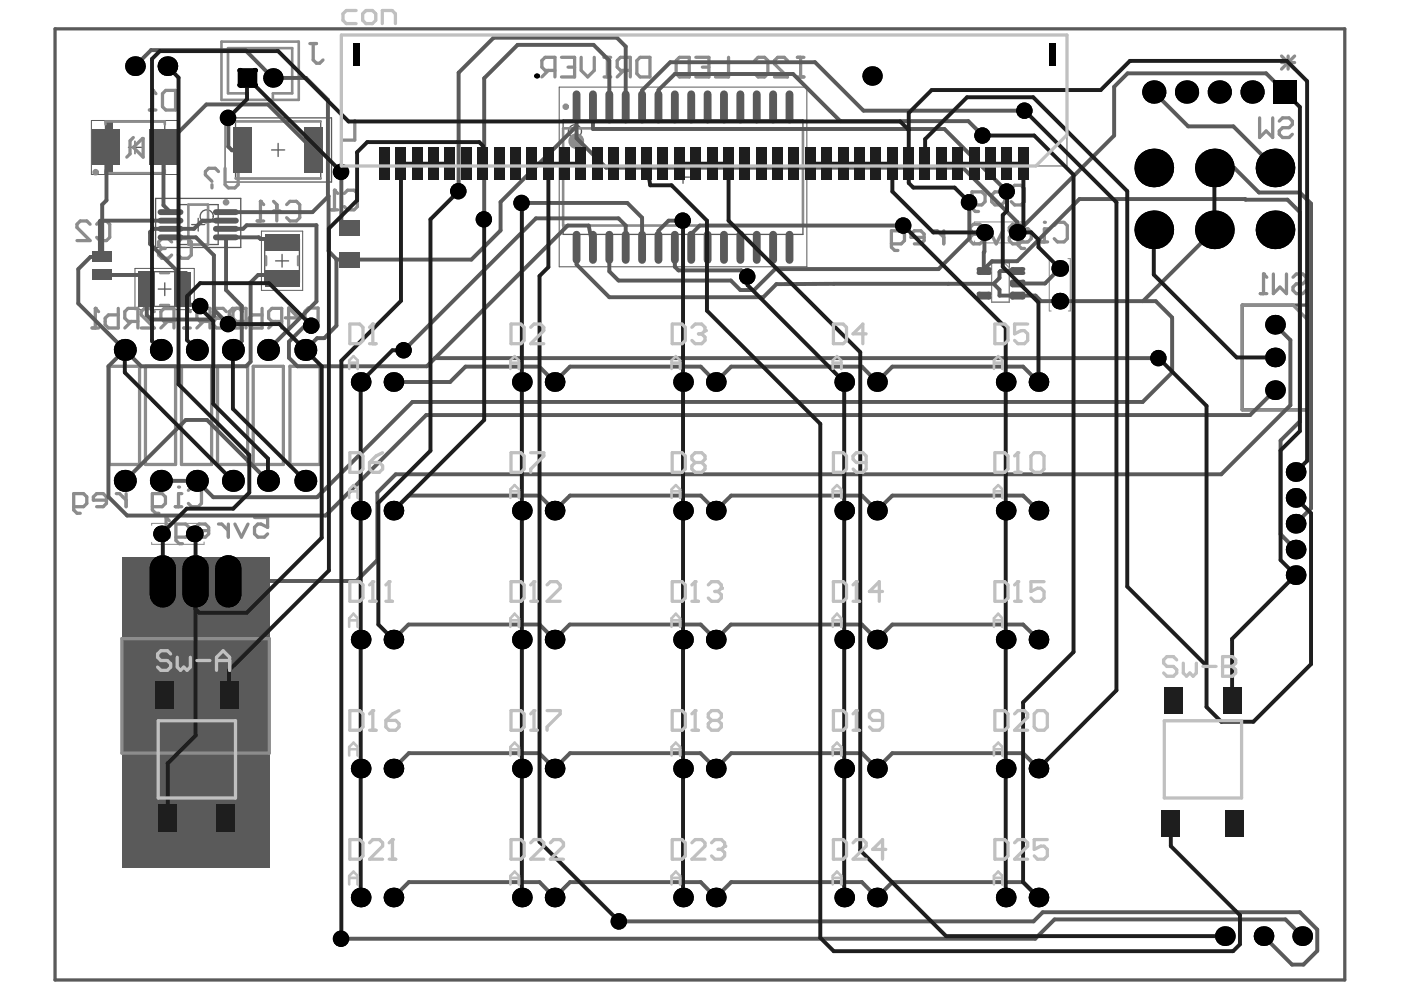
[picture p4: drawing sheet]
<svg xmlns="http://www.w3.org/2000/svg" width="297mm" height="210mm" viewBox="0 0 297 210" stroke-linecap="round" stroke-linejoin="round" font-family="sans-serif">
<path d="M25.8 118.1h31.3v65.9h-31.3z" fill-rule="evenodd" fill="#5a5a5a"/>
<g fill="none" stroke="#5a5a5a" stroke-width=".28">
<path d="M22.4 25.8h12.5v10.9h-12.5zM27.2 31.2h2.8M28.6 29.9v2.7M47.7 25h22.6v13.6h-22.6zM49.9 25.7h18.1v12.2h-18.1zM57.6 31.8h2.8M59 30.4v2.8M119.4 25.4h50.8v24.3h-50.8zM143.5 37.6h2.7M144.8 36.2v2.7M30.3 57.6h9.3v7.4h-9.3zM33 42.1h18.1v10.4h-18.1z"/>
<path d="M34.9 60v2.7M37.8 43.4h8.5v8.4h-8.5zM40.6 47.6h2.8M42 46.3v2.7M56.1 50.7h7.4v9.3h-7.4zM58.4 55.3h2.8M59.8 53.9v2.7M33.5 61.3h2.8"/>
</g>
<path d="M118.6 18.5h52.5v38.1h-52.5zM19.4 25.5h18.5v11.5h-18.5zM28.6 56.9h12.6v8.8h-12.6zM55.4 49h8.8v12.6h-8.8z" fill="none" stroke="#5a5a5a" stroke-width=".21"/>
<path d="M22.4 25.8h1.6v10.9h-1.6z" fill-rule="evenodd" fill="#5a5a5a"/>
<g fill="none" stroke="#5a5a5a" stroke-width=".28">
<circle cx="121.9" cy="27.8" r="1.39"/>
<circle cx="43.8" cy="45.9" r="1.39"/>
</g>
<path d="M72.4 7.4h153.8v27.8h-153.8zM210.2 55.7h3.8v8.4h-3.8z" fill="none" stroke="#5a5a5a" stroke-width=".21"/>
<path d="M11.7 6.1h273.4v201.7h-273.4zM263.4 64.7h13.9v22.2h-13.9z" fill="none" stroke="#5a5a5a" stroke-width=".69"/>
<path d="M47 8.8h16.3v12.4h-16.3zM22.4 26.4v-.6h12.5v.6M22.4 36.1v.6h12.5v-.6M49.9 25.8h18.1M49.9 37.8h18.1M52.4 21.2v-1.4h-4.1v-9.6h13.7v9.6h-4.1v1.4M119.4 27.2h50.8v20.6h-50.8zM34 57.9h1.8M39.9 43.4h4.2v8.4h-4.2zM56.4 54.3v1.9M63.2 54.3v1.9M34 64.7h1.8" fill="none" stroke="#8c8c8c" stroke-width=".56"/>
<g fill="none" stroke="#8c8c8c" stroke-width=".69">
<path d="M65.7 9.2h1.4M66.4 9.2v3.5l.7 .7h.7l.7-.7M271.7 11.9l2.8 2.8M271.7 13.3h2.8M273.1 11.9v2.8M274.5 11.9l-2.8 2.8M28.3 29.2l-.7 .6v2.8l-.7 .7M28.3 31.2l2.1-1.8v3.9zM19.5 69.5h1.4M20.2 65.4v4.1M23.1 77.7h6.5v20.8h-6.5zM25.1 65.4v4.1h-2.1l-.7-.7v-1.3l.7-.7h2.1"/>
<path d="M27.9 68.2l-1.4 1.3M29.2 68.2h-2l-.7-.7v-1.4l.7-.7h2v4.1M30.8 77.7h6.4v20.8h-6.4zM38.5 77.7h6.4v20.8h-6.4zM46.1 77.7h6.4v20.8h-6.4zM53.7 77.7h6.4v20.8h-6.4zM61.5 77.7h6.4v20.8h-6.4zM263.4 64.7h10.7l3.2 3.1v19.1h-13.9zM25.8 135.4h31.3v24.3h-31.3z"/>
</g>
<path d="M206.6 47.5v-.4h11.1v.4M210.2 55.7h2.8l1 1.1v7.3h-3.8zM217.7 51v.5h-11.1v-.4M222.9 54.8h-.4v11.1h.4M226.4 54.8h.5v11.1h-.4M32.2 111.4v-.4h11.1v.4M43.3 114.9v.5h-11.1v-.4" fill="none" stroke="#8c8c8c" stroke-width=".21"/>
<circle cx="20.2" cy="65.4" r=".35" fill="#8c8c8c"/>
<path d="M19.1 47.5l-.7-.6h-1.4l-.7 .6v.7l2.8 2.8h-2.8M20.5 47.5l.7-.6h1.4l.7 .6v2.8l-.7 .7h-1.4l-.7-.7M20.2 65.4l.7 .7M48 66.1l-.7-.7h-1.4l-.7 .7v.7M50.8 68.2l-1.4 1.3M52.2 68.2h-2.1l-.7-.7v-1.4l.7-.7h2.1v4.1" fill="none" stroke="#8c8c8c" stroke-width=".69"/>
<circle cx="45.2" cy="66.8" r=".35" fill="#8c8c8c"/>
<path d="M39 69.5h1.4M39.7 65.4v4.1M43.1 68.2l-1.4 1.3M44.5 68.2h-2.1l-.7-.7v-1.4l.7-.7h2.1v4.1M45.2 66.8l.7 .7M45.9 67.5h.7M45.9 67.5l-.7 .7v.6l.7 .7h1.4l.7-.7" fill="none" stroke="#8c8c8c" stroke-width=".69"/>
<circle cx="39.7" cy="65.4" r=".35" fill="#8c8c8c"/>
<path d="M70.2 44.5h1.4M70.9 40.3v4.2M73 41l.7-.7h1.4l.7 .7v2.8l-.7 .7h-1.4l-.7-.7M39.7 65.4l.7 .7M60.5 67.4h2.8l-2.1-2.1v4.2M66.1 68.1l-1.4 1.4M67.4 68.1h-2l-.7-.7v-1.4l.7-.7h2v4.2" fill="none" stroke="#8c8c8c" stroke-width=".69"/>
<circle cx="70.9" cy="40.3" r=".35" fill="#8c8c8c"/>
<path d="M75.2 25.5v4.2h-2.8M70.9 40.3l.7 .7M220.7 51.3h1.4M222.1 48.5h-.7v2.8M223.5 47.8l.7-.7h1.4l.7 .7v2.8l-.7 .7h-1.4l-.7-.7" fill="none" stroke="#8c8c8c" stroke-width=".69"/>
<circle cx="221.4" cy="47.1" r=".35" fill="#8c8c8c"/>
<path d="M215.9 51.3h2.1l.6-.7v-1.4l-.6-.7h-2.1v3.5l.7 .7h.7M267.9 58.1v4.2M270 58.1v4.2l1.4-1.4 1.4 1.4v-4.2M274.1 58.8l.7-.7h1.4l.7 .7v.7l-.7 .7h-1.4l-.7 .7v.7l.7 .7h1.4l.7-.7M267.2 62.3h1.4" fill="none" stroke="#8c8c8c" stroke-width=".69"/>
<circle cx="267.9" cy="58.1" r=".35" fill="#8c8c8c"/>
<path d="M44.9 39.1v.7M46.3 36.4l-.7-.7h-1.4l-.7 .7v.7l1.4 1.4M47.7 35.7v3.4l.7 .7h1.4l.7-.7v-3.4M267.1 25v4.2l1.3-1.4 1.4 1.4v-4.2M271.2 25.7l.7-.7h1.4l.7 .7v.7l-.7 .7h-1.4l-.7 .7v.7l.7 .7h1.4l.7-.7M267.9 58.1l.7 .7M37.2 107.4h1.3M38.5 104.7h-.6v2.7M39.9 104l.7-.7h1.4l.7 .7v2.7l-.7 .7h-1.4l-.7-.7" fill="none" stroke="#8c8c8c" stroke-width=".69"/>
<circle cx="37.9" cy="103.3" r=".35" fill="#8c8c8c"/>
<path d="M36.4 51.3l-.7-.7h-1.4l-.7 .7v.7M37.8 51.3l.7-.7h1.4l.7 .7v2.8l-.7 .7h-1.4l-.7-.7M32.7 66.1l-.7-.7h-1.4l-.7 .7v.7l2.8 2.7h-2.8M35.5 68.2l-1.4 1.3M36.9 68.2h-2.1l-.7-.7v-1.4l.7-.7h2.1v4.1M15.6 107.4h2.1l.7-.7v-1.3l-.7-.7h-2.1v3.4l.7 .7h.7M22.6 106h-2.8v-.6l.7-.7h1.4l.7 .7v1.3l-.7 .7h-1.4M24.7 104.7h.7l1.3 1.3M26.7 104.7v2.7M32.3 107.4h2.1l.7-.7v-1.3l-.7-.7h-2.1v3.4l.7 .7h.7" fill="none" stroke="#8c8c8c" stroke-width=".69"/>
<circle cx="33.6" cy="52" r=".35" fill="#8c8c8c"/>
<path d="M32.4 19.2v4.1M34.5 19.9l.6-.7h2.1v4.1h-2.1l-.6-.7zM31.7 23.3h1.4M33.6 52l.7 .7M34.3 52.7h.7M34.3 52.7l-.7 .7v.7l.7 .7h1.4l.7-.7" fill="none" stroke="#8c8c8c" stroke-width=".69"/>
<circle cx="32.4" cy="19.2" r=".35" fill="#8c8c8c"/>
<path d="M32.4 19.2l.7 .7M54.5 46.9h1.4M55.2 42.7v4.2M58 42.7l.7 .7v3.5M58 44.8h1.4M60.8 43.4l.7-.7h1.4l.7 .7v2.8l-.7 .7h-1.4l-.7-.7M51.4 66.1l-.7-.7h-1.4l-.7 .7v.7l2.8 2.7h-2.8M55.6 65.4v4.1h-2.1l-.7-.7v-1.3l.7-.7h2.1M58.3 68.2l-1.3 1.3M59.7 68.2h-2.1l-.6-.7v-1.4l.6-.7h2.1v4.1" fill="none" stroke="#8c8c8c" stroke-width=".69"/>
<circle cx="55.2" cy="42.7" r=".35" fill="#8c8c8c"/>
<path d="M214.4 40l.7-.7h1.4l.7 .7v2.8l-.7 .7h-1.4l-.7-.7M55.2 42.7l.7 .7M206.1 43.5h2.1l.7-.7v-1.4l-.7-.7h-2.1v3.4l.7 .7h.7M210.2 41.4l.7-.7h1.4l.7 .7v1.4l-.7 .7h-1.4l-.7-.7zM216.8 48.2l-.7-.7h-1.4l-.7 .7v.7" fill="none" stroke="#8c8c8c" stroke-width=".69"/>
<circle cx="214" cy="48.9" r=".35" fill="#8c8c8c"/>
<path d="M208.4 48.2l-.7-.7h-1.3l-.7 .7v.7M209.8 48.9l1.4 2.8 1.4-2.8M214 48.9l.7 .7M214.7 49.6h.7M214.7 49.6l-.7 .7v.7l.7 .7h1.4l.7-.7" fill="none" stroke="#8c8c8c" stroke-width=".69"/>
<circle cx="205.7" cy="48.9" r=".35" fill="#8c8c8c"/>
<g fill="none" stroke="#8c8c8c" stroke-width=".69">
<path d="M189 51.7h2.1l.7-.7v-1.4l-.7-.7h-2.1v3.5l.7 .7h.7M195.9 50.3h-2.7v-.7l.7-.7h1.3l.7 .7v1.4l-.7 .7h-1.3M198 48.9h.7l1.4 1.4M200.1 48.9v2.8M205.7 48.9l.7 .7M206.4 49.6h.6M206.4 49.6l-.7 .7v.7l.7 .7h1.3l.7-.7M34.5 113.9h1.4M35.2 109.7v4.2M37.3 113.9h2.1l.7-.7v-1.4l-.7-.7h-2.1v3.5l.7 .7h.7M44.2 112.5h-2.7v-.7l.7-.7h1.3l.7 .7v1.4l-.7 .7h-1.3M46.3 111.1h.7l1.4 1.4"/>
<path d="M48.4 111.1v2.8M49.8 111.1l1.4 2.8 1.4-2.8M54 109.7h2.7v2.1l-1.3-.7h-.7l-.7 .7v1.4l.7 .7h1.4l.6-.7"/>
</g>
<circle cx="35.2" cy="109.7" r=".35" fill="#8c8c8c"/>
<g fill="none" stroke="#8c8c8c" stroke-width=".69">
<path d="M116.3 14.9l-1.4 1.4M117.7 14.9h-2.1l-.7-.7v-1.4l.7-.6h2.1v4.1M119 12.2h2.8v4.1h-2.8M120.4 14.2h1.4M123.2 12.2v2.7l1.4 1.4 1.4-1.4v-2.7M128.1 12.2h1.4M128.1 16.3h1.4M128.8 12.2v4.1M132.2 14.9l-1.3 1.4M133.6 14.9h-2l-.7-.7v-1.4l.7-.6h2v4.1M135 12.8l.7-.6h2.1v4.1h-2.1l-.7-.7zM143.4 12.8l.7-.6h2v4.1h-2l-.7-.7z"/>
<path d="M147.5 12.2h2.8v4.1h-2.8M148.9 14.2h1.4M154.5 12.2v4.1h-2.8M160 12.8l.7-.6h1.4l.7 .6v2.8l-.7 .7h-1.4l-.7-.7M167 12.8l-.7-.6h-1.4l-.7 .6v.7l2.8 2.8h-2.8M169.1 12.2h1.3M169.1 16.3h1.3M169.8 12.2v4.1M35.2 109.7l.7 .7"/>
<circle cx="20.3" cy="36.5" r=".35"/>
<circle cx="120" cy="22.6" r=".35"/>
<circle cx="47.9" cy="42.9" r=".35"/>
</g>
<circle cx="122.2" cy="29.9" r=".83" fill="none" stroke="#8c8c8c" stroke-width="1.7"/>
<g fill="none" stroke="#5a5a5a" stroke-width=".83">
<path d="M136.1 19.2v3.4M139.6 19.1v3.5M48.4 25v6.1l.8 .8 2.3-.1M72.4 36.4v12h1.6M122.2 22.6v6.7M22.6 42.5l-.9 .9v11.1h-.5v-7.6l.5-.1M34.7 43.5l1.4 1.5M36.1 48.5h-3.6l-.7 .7v2.5M38.8 58.6v6M52.3 47.8l-.8 .7M54.9 50.3l.3 .4M74 55l-2.7 .1"/>
<path d="M106.1 42.8v6.1M122.2 52.4v3.7M132.7 47.8v4.6M133 43l3.1 3.2v6.2M141.8 46.8l-2.2 2.1v3.5M143.1 52.4v4.2l.7 .7M146.6 49.6v2.8M155 59.5l2 2M157.2 57.3l1.3 1.3M212.1 57.5l-.2 .2v1.2M26.5 74.2l3.4 3.5M45.4 65.7v1.3l-.8 .7"/>
<path d="M51.3 64.9v7.4l-1.9 1.9M61.3 72.5v3.4l1.8 1.8M67.2 71.7h1.6M148.6 77.7l3.2 3.3M182.7 77.7l3.2 3.3M211.9 61.4v1.3M215.7 62.7h3.9M220.7 63.9h4M80 104.4v14.3M148.6 105.1l3.2 3.2M182.7 105.1l3.2 3.2M48.4 123.2v.1"/>
<path d="M148.6 132.4l3.2 3.2M182.7 132.4l3.2 3.2M148.5 159.7l3.3 3.2M182.7 159.7l3.2 3.2"/>
</g>
<circle cx="204.1" cy="60.2" r=".42" fill="#5a5a5a"/>
<g fill="none" stroke="#5a5a5a" stroke-width=".83">
<path d="M28.6 14l3.4-3.4h20l5.9 5.9h7l4.6 4.7v20.5M136.1 19.2l6-6h30.7l10.3 10.3h34.2M139.6 19.1l3.5-3.4h25.1l10 10h27.1l3.1 3M244.6 19.5l7.3 7.3h9.6l8.8 8.8M272.4 19.5l-4-3.9h-29.3l-2.9 2.8v10.3l-20.5 20.6v-2.2l-11.6-11.6h-75.6l-6.3-6.2M22.6 31.2v11.3M66.5 31.8l-9.7-9.7h-13l-9.1 9.1v12.3M122.2 26.7l-16.1 16.1M125.7 22.6v4.8h74.5l13.3 13.2M129.2 22.6v-9.8l-3.3-3.3h-16.2l-7 7.1v29.9M132.7 22.6v-12.7l-1.9-1.9h-26.1l-7.5 7.4v25.1M257.5 35.6h4.2l5.2 5.2h8.7l2.4 2.4v64.6l-3.3 3.2"/>
<path d="M21.2 54.5h-2l-2.6 2.6v7.2l9.9 9.9-3.5 3.5v27.7l3.9 3.9h42.1l21.4-21.3h174.6l5.3-5.3M21.7 58.3h9.4v8.5l.9 .9h12.6M21.7 46.8h14.4M31.8 51.7l7 6.9M36.1 50.3h5.4l3.9 3.8v11.6l3 3M47.9 46.8h-5l-1.8 1.7h-5M47.9 48.5h3.6M47.9 45h18.4l3.4-3.4v11.6l1.7 1.8M52.3 47.8h14.8v16.1l-10.3 10.3M54.9 50.3h-7v11.2l3.4 3.4M55.2 50.7h7M62.2 58.3h-7.5l-1.6 1.6v16.8l-.9 1h-22.3"/>
<path d="M71.3 55.1v14l-2.5 2.6M106.1 48.9l-6.2 6.1h-25.9M110.6 43h22.4M122.2 56.1l7 6.9h32.6l2.8-2.8h45.6M125.7 52.4l-.9-4.6h-4.4l-28.2 28.1M129.2 52.4v5.1l1.9 2h23.9M132.7 47.8l-1.6-1.5h-17.5l-28 28M141.8 46.8h3M143.8 57.3h13.4M191.6 47.8h-43.2l-1.8 1.8M205.5 42.9v7.6l-6.5 6.6h-34.7l-4.4 4.4h-2.9M208.7 49.3l-.1 8.2h.6v-1l1.1-1.1h5.4l13.2-13.2h35.1l.1 .1h8.9l2.6 2.7v44.3l-4.1 4.1v19.9l3.2 3.2"/>
<path d="M211.9 58.9l-1.2 1.3 1.2 1.2M212.1 57.5h3.6M224.7 56.9l-3.1 3.2h-5.9M257.5 48.7l-15.2 15.2M38.8 64.6h3.4l.3 .3M66.1 69.1h-1.4l-3.4 3.4M67.2 71.7l-2.5 2.5M92.2 75.9l-1.7 1.8h-27.4M92.2 75.9h153.5M148.6 77.7h-27.7l-3.3 3.3-3.3-3.3h-15.6l-3.3 3.3h-12M182.7 77.7h-27.7l-3.2 3.3M211.9 62.7h3.8"/>
<path d="M219.6 62.7l1.1 1.2M224.7 63.9h20.3l3.5 3.4v11.7l-6.2 6.2h-154.9l-20.2 20.2h-22l-3.5-3.4h-7.6M270.3 68.8l3.3 3.3v13.8l-14.7 14.7h-175l-3.9 3.8M185.9 81l3.3-3.3h27.7l3.3 3.3M26.5 102l12.9-13h4.5l12.9 13M80 118.7l-4.4 4.5h-27.2M148.6 105.1h-27.7l-3.3 3.2-3.2-3.2h-27.7l-3.3 3.2M182.7 105.1h-27.7l-3.2 3.2M185.9 108.3l3.3-3.2h27.7l3.3 3.2M148.6 132.4h-27.8l-3.2 3.2-3.2-3.2h-27.8l-3.2 3.2M182.7 132.4h-27.7l-3.2 3.2M185.9 135.6l3.3-3.2h27.7l3.3 3.2"/>
<path d="M148.5 159.7h-27.6l-3.3 3.2-3.3-3.2h-27.6l-3.3 3.2M182.7 159.7h-27.7l-3.2 3.2M185.9 162.9l3.3-3.2h27.7l3.3 3.2M83.4 190.3l3.3-3.3h27.7l3.2 3.3 3.3-3.3h27.7l3.2 3.3 3.2-3.3h27.7l3.2 3.3 3.3-3.3h27.7l3.3 3.3M131.3 195.4h87.8l2-2h54.5l3.7 3.7v4.5l-2.9 2.9h-2.5l-6-6M276.1 198.5l-3.6-3.6h-48.9l-4.1 4.1h-147.1"/>
</g>
<g fill="#000">
<circle cx="28.6" cy="14" r="2.08"/>
<circle cx="35.5" cy="14" r="2.08"/>
<circle cx="50.8" cy="18.1" r=".52"/>
<circle cx="50.8" cy="14.9" r=".52"/>
<circle cx="54" cy="14.9" r=".52"/>
<circle cx="54" cy="18.1" r=".52"/>
<circle cx="57.9" cy="16.5" r="2.05"/>
<circle cx="113.8" cy="16.1" r=".52"/>
<circle cx="184.9" cy="16.1" r="2.05"/>
<circle cx="244.6" cy="19.5" r="2.46"/>
<circle cx="251.6" cy="19.5" r="2.46"/>
<circle cx="258.5" cy="19.5" r="2.46"/>
<circle cx="265.5" cy="19.5" r="2.46"/>
<circle cx="48.3" cy="25" r="1.74"/>
<circle cx="72.3" cy="36.4" r="1.74"/>
<circle cx="208.3" cy="28.7" r="1.74"/>
<circle cx="217.2" cy="23.5" r="1.74"/>
<circle cx="244.6" cy="35.6" r="4.1"/>
<circle cx="257.5" cy="35.6" r="4.1"/>
<circle cx="270.3" cy="35.6" r="4.1"/>
<circle cx="97.2" cy="40.5" r="1.74"/>
<circle cx="102.6" cy="46.5" r="1.74"/>
<circle cx="110.6" cy="43" r="1.74"/>
<circle cx="144.7" cy="46.8" r="1.74"/>
<circle cx="158.4" cy="58.6" r="1.74"/>
<circle cx="191.5" cy="47.8" r="1.74"/>
<circle cx="205.5" cy="42.9" r="1.74"/>
<circle cx="208.7" cy="49.3" r="1.77"/>
<circle cx="213.4" cy="40.6" r="1.74"/>
<circle cx="215.7" cy="49.3" r="1.77"/>
<circle cx="224.7" cy="56.9" r="1.77"/>
<circle cx="244.6" cy="48.7" r="4.1"/>
<circle cx="257.5" cy="48.7" r="4.1"/>
<circle cx="270.3" cy="48.7" r="4.1"/>
<circle cx="26.5" cy="74.2" r="2.33"/>
<circle cx="34.1" cy="74.2" r="2.33"/>
<circle cx="41.7" cy="74.2" r="2.33"/>
<circle cx="42.4" cy="64.9" r="1.74"/>
<circle cx="48.3" cy="68.7" r="1.74"/>
<circle cx="49.4" cy="74.2" r="2.33"/>
<circle cx="56.8" cy="74.2" r="2.33"/>
<circle cx="64.7" cy="74.2" r="2.33"/>
<circle cx="66" cy="69.1" r="1.74"/>
<circle cx="85.6" cy="74.3" r="1.74"/>
<circle cx="224.7" cy="63.9" r="1.77"/>
<circle cx="245.6" cy="75.9" r="1.74"/>
<circle cx="270.3" cy="68.8" r="2.08"/>
<circle cx="270.3" cy="75.8" r="2.08"/>
<circle cx="76.5" cy="81" r="2.08"/>
<circle cx="83.4" cy="81" r="2.08"/>
<circle cx="110.6" cy="81" r="2.08"/>
<circle cx="117.6" cy="81" r="2.08"/>
<circle cx="144.8" cy="81" r="2.08"/>
<circle cx="151.8" cy="81" r="2.08"/>
<circle cx="179" cy="81" r="2.08"/>
<circle cx="185.9" cy="81" r="2.08"/>
<circle cx="213.2" cy="81" r="2.08"/>
<circle cx="220.2" cy="81" r="2.08"/>
<circle cx="270.3" cy="82.7" r="2.08"/>
<circle cx="26.5" cy="102" r="2.33"/>
<circle cx="34.1" cy="102" r="2.33"/>
<circle cx="34.2" cy="113.2" r="1.77"/>
<circle cx="41.2" cy="113.2" r="1.77"/>
<circle cx="41.7" cy="102" r="2.33"/>
<circle cx="49.4" cy="102" r="2.33"/>
<circle cx="56.8" cy="102" r="2.33"/>
<circle cx="64.7" cy="102" r="2.33"/>
<circle cx="76.5" cy="108.3" r="2.08"/>
<circle cx="83.4" cy="108.3" r="2.08"/>
<circle cx="110.6" cy="108.3" r="2.08"/>
<circle cx="117.6" cy="108.3" r="2.08"/>
<circle cx="144.8" cy="108.3" r="2.08"/>
<circle cx="151.8" cy="108.3" r="2.08"/>
<circle cx="179" cy="108.3" r="2.08"/>
<circle cx="185.9" cy="108.3" r="2.08"/>
<circle cx="213.2" cy="108.3" r="2.08"/>
<circle cx="220.2" cy="108.3" r="2.08"/>
<circle cx="274.7" cy="116.5" r="2.08"/>
<circle cx="274.7" cy="100.1" r="2.08"/>
<circle cx="274.7" cy="111" r="2.08"/>
<circle cx="274.7" cy="105.6" r="2.08"/>
<circle cx="76.5" cy="135.6" r="2.08"/>
<circle cx="83.4" cy="135.6" r="2.08"/>
<circle cx="110.6" cy="135.6" r="2.08"/>
<circle cx="117.6" cy="135.6" r="2.08"/>
<circle cx="144.8" cy="135.6" r="2.08"/>
<circle cx="151.8" cy="135.6" r="2.08"/>
<circle cx="179" cy="135.6" r="2.08"/>
<circle cx="185.9" cy="135.6" r="2.08"/>
<circle cx="213.2" cy="135.6" r="2.08"/>
<circle cx="220.2" cy="135.6" r="2.08"/>
<circle cx="274.7" cy="121.9" r="2.08"/>
<circle cx="76.5" cy="162.9" r="2.08"/>
<circle cx="83.4" cy="162.9" r="2.08"/>
<circle cx="110.6" cy="162.9" r="2.08"/>
<circle cx="117.6" cy="162.9" r="2.08"/>
<circle cx="144.8" cy="162.9" r="2.08"/>
<circle cx="151.8" cy="162.9" r="2.08"/>
<circle cx="179" cy="162.9" r="2.08"/>
<circle cx="185.9" cy="162.9" r="2.08"/>
<circle cx="213.2" cy="162.9" r="2.08"/>
<circle cx="220.2" cy="162.9" r="2.08"/>
<circle cx="72.3" cy="199" r="1.74"/>
<circle cx="76.5" cy="190.3" r="2.08"/>
<circle cx="83.4" cy="190.3" r="2.08"/>
<circle cx="110.6" cy="190.3" r="2.08"/>
<circle cx="117.6" cy="190.3" r="2.08"/>
<circle cx="131.2" cy="195.4" r="1.74"/>
<circle cx="144.8" cy="190.3" r="2.08"/>
<circle cx="151.8" cy="190.3" r="2.08"/>
<circle cx="179" cy="190.3" r="2.08"/>
<circle cx="185.9" cy="190.3" r="2.08"/>
<circle cx="213.2" cy="190.3" r="2.08"/>
<circle cx="220.2" cy="190.3" r="2.08"/>
<circle cx="259.7" cy="198.5" r="2.08"/>
<circle cx="267.9" cy="198.5" r="2.08"/>
<circle cx="276.1" cy="198.5" r="2.08"/>
</g>
<g fill="#000">
<path d="M50.4 15l.5-.5h3.1l.5 .5v3.1l-.5 .5h-3.1l-.5-.5z" fill-rule="evenodd"/>
<path d="M74.8 9h1.4v4.9h-1.4z" fill-rule="evenodd"/>
<path d="M222.5 9h1.4v4.9h-1.4z" fill-rule="evenodd"/>
<path d="M269.9 17h4.9v4.9h-4.9z" fill-rule="evenodd"/>
</g>
<path d="M34.5 120.5v5.5M41.5 120.5v5.5M48.4 120.5v5.5" fill="none" stroke="#000" stroke-width="5.6"/>
<path d="M37 57.6h3.5v7.4h-3.5z" fill-rule="evenodd" fill="#5a5a5a"/>
<g fill="none" stroke="#5a5a5a" stroke-width="1.7">
<path d="M122.2 20v5.3M129.2 20v5.3M132.7 20v5.3M139.6 20v5.3M146.6 20v5.3M150 20v5.3M157 20v5.3M160.4 20v5.3M167.4 20v5.3M122.2 49.8v5.3M129.2 49.8v5.3M132.7 49.8v5.3"/>
<path d="M139.6 49.8v5.3M146.6 49.8v5.3M150 49.8v5.3M157 49.8v5.3M160.4 49.8v5.3M167.4 49.8v5.3"/>
</g>
<path d="M19.7 57.2h4.1v2.2h-4.1z" fill-rule="evenodd" fill="#5a5a5a"/>
<path d="M45.8 50.3h4.2M45.8 45h4.2M45.8 46.8h4.2" fill="none" stroke="#5a5a5a" stroke-width="1.2"/>
<g fill="#5a5a5a">
<path d="M207.1 62.3l.4-.5h2.2l.4 .5v.8l-.4 .4h-2.2l-.4-.4z" fill-rule="evenodd"/>
<path d="M207.1 57.1l.4-.5h2.2l.4 .5v.8l-.4 .4h-2.2l-.4-.4z" fill-rule="evenodd"/>
<path d="M214.1 62.3l.5-.5h2.2l.4 .5v.8l-.4 .4h-2.2l-.5-.4z" fill-rule="evenodd"/>
<path d="M214.1 57.1l.5-.5h2.2l.4 .5v.8l-.4 .4h-2.2l-.5-.4z" fill-rule="evenodd"/>
<path d="M29.3 57.5h3.6v7.5h-3.6z" fill-rule="evenodd"/>
<path d="M19.7 53.4h4.1v2.2h-4.1z" fill-rule="evenodd"/>
</g>
<g fill="#5a5a5a">
<circle cx="207.5" cy="63.1" r=".42"/>
<circle cx="209.6" cy="63.1" r=".42"/>
<circle cx="209.6" cy="62.3" r=".42"/>
<circle cx="207.5" cy="62.3" r=".42"/>
<circle cx="207.5" cy="57.9" r=".42"/>
<circle cx="209.6" cy="57.9" r=".42"/>
<circle cx="209.6" cy="57.1" r=".42"/>
<circle cx="207.5" cy="57.1" r=".42"/>
<circle cx="214.6" cy="63.1" r=".42"/>
<circle cx="216.8" cy="63.1" r=".42"/>
<circle cx="216.8" cy="62.3" r=".42"/>
<circle cx="214.6" cy="62.3" r=".42"/>
<circle cx="214.6" cy="57.9" r=".42"/>
<circle cx="216.8" cy="57.9" r=".42"/>
<circle cx="216.8" cy="57.1" r=".42"/>
<circle cx="214.6" cy="57.1" r=".42"/>
</g>
<path d="M45.8 48.5h4.2" fill="none" stroke="#5a5a5a" stroke-width="1.2"/>
<g fill="#5a5a5a">
<path d="M71.9 46.8h4.4v3.2h-4.4z" fill-rule="evenodd"/>
<path d="M71.9 53.4h4.4v3.3h-4.4z" fill-rule="evenodd"/>
</g>
<path d="M125.7 20v5.3M136.1 20v5.3M143.1 20v5.3M153.5 20v5.3M163.9 20v5.3M125.7 49.8v5.3M136.1 49.8v5.3M143.1 49.8v5.3M153.5 49.8v5.3M163.9 49.8v5.3" fill="none" stroke="#5a5a5a" stroke-width="1.7"/>
<g fill="#5a5a5a">
<path d="M214.1 59.8l.5-.5h2.2l.4 .5v.7l-.4 .4h-2.2l-.5-.4z" fill-rule="evenodd"/>
<path d="M19.6 27.5h5.9v7.5h-5.9z" fill-rule="evenodd"/>
<path d="M49.6 26.9h3.8v9.8h-3.8z" fill-rule="evenodd"/>
<path d="M64.5 26.9h3.8v9.8h-3.8z" fill-rule="evenodd"/>
</g>
<g fill="#5a5a5a">
<circle cx="214.6" cy="60.5" r=".42"/>
<circle cx="216.8" cy="60.5" r=".42"/>
<circle cx="216.8" cy="59.7" r=".42"/>
<circle cx="214.6" cy="59.7" r=".42"/>
</g>
<path d="M34 50.3h4.3M34 45h4.3M34 46.8h4.3" fill="none" stroke="#5a5a5a" stroke-width="1.2"/>
<path d="M56.1 49.7h7.4v3.5h-7.4z" fill-rule="evenodd" fill="#5a5a5a"/>
<path d="M34 48.5h4.3" fill="none" stroke="#5a5a5a" stroke-width="1.2"/>
<g fill="#5a5a5a">
<path d="M31.7 27.5h5.9v7.5h-5.9z" fill-rule="evenodd"/>
<path d="M56.1 57.3h7.4v3.6h-7.4z" fill-rule="evenodd"/>
</g>
<g fill="none" stroke="#1e1e1e" stroke-width=".83">
<path d="M35.5 14l2.4 2.5v65l15 15v7.9l-3.4 3.5h-9.9l-5.4 5.3 .3 .3v9.8M272.4 19.5l3.2 3.2v68.7l-4.1 4.1v23.2l3.2 3.2-13.5 13.6v13.1M48.4 25l4-4v-4.5l20 19.9M95.4 34.7h-10.4v29.1l-12.6 12.7v122.5M102.4 34.7v-3.8l-.8-.8h-23.7l-2.2 2.2v10.2l-6 5.9v72.6l-21.1 21.1v5.2M112.8 34.7h10.4M116.3 34.7v21.9l-1.9 1.9v120l16.9 16.9M137.1 34.7l.8 4.6h4.5l7.5 7.5v19.1l24 24v108.9l2.9 2.9h84.6l1.5-1.5v-6.2l-14.7-14.6v-4.7M144.1 34.7h10.4v12.1l27.9 27.9v105.6l18.2 18.2h59.1M171.8 34.7h17.4v5.9l8.7 8.7h10.8M192.7 27.6l-1.8-1.8h-117l-14.9-15h-25.1l-1.7 1.7v59.8l1.9 1.9M196.1 34.7v-5.2l8.9-8.9h14.1l19.9 19.9v83.9l16.8 16.8"/>
<path d="M199.6 34.7h17.4v13.3l-1.3 1.3h2.9l1.6 1.5v1.6l4.5 4.5M208.4 28.7h10.9l8.3 8.4v101.1l-10.7 10.7v38.1l3.3 3.3M217.3 23.5l19.4 19.4v103.5l-16.5 16.5M257.5 35.6v13.1M97.2 40.5l-5.9 6v49.1l-11.1 11v25.8l3.2 3.2M102.7 46.5v42.5l-19.3 19.3M110.6 43v147.3M144.8 46.8v143.5M158.5 58.6v1.9l20.5 20.5v109.3M191.6 47.8l21.6 21.7v120.8M205.5 42.9l-3.1-3.1h-8.8l-.9-1v-14.8l4.8-4.9h35.9l6.2-6.2h33.2l4.3 4.3v80.5l-2.4 2.4M213.5 40.6v4.1l-.9 .9v11l7.6 7.5v16.9"/>
<path d="M244.6 48.7v9.5l17.6 17.6h8.1M26.5 74.2v4.8l22.9 23M42.5 64.9v.5l2.7 2.7v17.5l11.6 11.6v4.8M48.4 68.7h10.8l9 9v36.3l-15.9 15.9h-10.1l-.7-.7M49.4 74.2v12.5l15.3 15.3M66.1 69.1l-9.1-9.1h-14.6l-2.7 2.8v9.3l2 2.1M85.6 74.3h-2.4l-6.7 6.7v109.3M245.7 75.9l10.1 10.2v63.8l3.1 3.1h6.8l12.3-12.2v-32l-3.3-3.2M41.2 113.2l.3 .3v42.4l-5.9 5.9v11.6"/>
</g>
<g fill="#000">
<circle cx="28.6" cy="14" r="2.08"/>
<circle cx="35.5" cy="14" r="2.08"/>
<circle cx="50.8" cy="18.1" r=".52"/>
<circle cx="50.8" cy="14.9" r=".52"/>
<circle cx="54" cy="14.9" r=".52"/>
<circle cx="54" cy="18.1" r=".52"/>
<circle cx="57.9" cy="16.5" r="2.05"/>
<circle cx="113.8" cy="16.1" r=".52"/>
<circle cx="184.9" cy="16.1" r="2.05"/>
<circle cx="244.6" cy="19.5" r="2.46"/>
<circle cx="251.6" cy="19.5" r="2.46"/>
<circle cx="258.5" cy="19.5" r="2.46"/>
<circle cx="265.5" cy="19.5" r="2.46"/>
<circle cx="48.3" cy="25" r="1.74"/>
<circle cx="72.3" cy="36.4" r="1.74"/>
<circle cx="208.3" cy="28.7" r="1.74"/>
<circle cx="217.2" cy="23.5" r="1.74"/>
<circle cx="244.6" cy="35.6" r="4.1"/>
<circle cx="257.5" cy="35.6" r="4.1"/>
<circle cx="270.3" cy="35.6" r="4.1"/>
<circle cx="97.2" cy="40.5" r="1.74"/>
<circle cx="102.6" cy="46.5" r="1.74"/>
<circle cx="110.6" cy="43" r="1.74"/>
<circle cx="144.7" cy="46.8" r="1.74"/>
<circle cx="158.4" cy="58.6" r="1.74"/>
<circle cx="191.5" cy="47.8" r="1.74"/>
<circle cx="205.5" cy="42.9" r="1.74"/>
<circle cx="208.7" cy="49.3" r="1.77"/>
<circle cx="213.4" cy="40.6" r="1.74"/>
<circle cx="215.7" cy="49.3" r="1.77"/>
<circle cx="224.7" cy="56.9" r="1.77"/>
<circle cx="244.6" cy="48.7" r="4.1"/>
<circle cx="257.5" cy="48.7" r="4.1"/>
<circle cx="270.3" cy="48.7" r="4.1"/>
<circle cx="26.5" cy="74.2" r="2.33"/>
<circle cx="34.1" cy="74.2" r="2.33"/>
<circle cx="41.7" cy="74.2" r="2.33"/>
<circle cx="42.4" cy="64.9" r="1.74"/>
<circle cx="48.3" cy="68.7" r="1.74"/>
<circle cx="49.4" cy="74.2" r="2.33"/>
<circle cx="56.8" cy="74.2" r="2.33"/>
<circle cx="64.7" cy="74.2" r="2.33"/>
<circle cx="66" cy="69.1" r="1.74"/>
<circle cx="85.6" cy="74.3" r="1.74"/>
<circle cx="224.7" cy="63.9" r="1.77"/>
<circle cx="245.6" cy="75.9" r="1.74"/>
<circle cx="270.3" cy="68.8" r="2.08"/>
<circle cx="270.3" cy="75.8" r="2.08"/>
<circle cx="76.5" cy="81" r="2.08"/>
<circle cx="83.4" cy="81" r="2.08"/>
<circle cx="110.6" cy="81" r="2.08"/>
<circle cx="117.6" cy="81" r="2.08"/>
<circle cx="144.8" cy="81" r="2.08"/>
<circle cx="151.8" cy="81" r="2.08"/>
<circle cx="179" cy="81" r="2.08"/>
<circle cx="185.9" cy="81" r="2.08"/>
<circle cx="213.2" cy="81" r="2.08"/>
<circle cx="220.2" cy="81" r="2.08"/>
<circle cx="270.3" cy="82.7" r="2.08"/>
<circle cx="26.5" cy="102" r="2.33"/>
<circle cx="34.1" cy="102" r="2.33"/>
<circle cx="34.2" cy="113.2" r="1.77"/>
<circle cx="41.2" cy="113.2" r="1.77"/>
<circle cx="41.7" cy="102" r="2.33"/>
<circle cx="49.4" cy="102" r="2.33"/>
<circle cx="56.8" cy="102" r="2.33"/>
<circle cx="64.7" cy="102" r="2.33"/>
<circle cx="76.5" cy="108.3" r="2.08"/>
<circle cx="83.4" cy="108.3" r="2.08"/>
<circle cx="110.6" cy="108.3" r="2.08"/>
<circle cx="117.6" cy="108.3" r="2.08"/>
<circle cx="144.8" cy="108.3" r="2.08"/>
<circle cx="151.8" cy="108.3" r="2.08"/>
<circle cx="179" cy="108.3" r="2.08"/>
<circle cx="185.9" cy="108.3" r="2.08"/>
<circle cx="213.2" cy="108.3" r="2.08"/>
<circle cx="220.2" cy="108.3" r="2.08"/>
<circle cx="274.7" cy="116.5" r="2.08"/>
<circle cx="274.7" cy="100.1" r="2.08"/>
<circle cx="274.7" cy="111" r="2.08"/>
<circle cx="274.7" cy="105.6" r="2.08"/>
<circle cx="76.5" cy="135.6" r="2.08"/>
<circle cx="83.4" cy="135.6" r="2.08"/>
<circle cx="110.6" cy="135.6" r="2.08"/>
<circle cx="117.6" cy="135.6" r="2.08"/>
<circle cx="144.8" cy="135.6" r="2.08"/>
<circle cx="151.8" cy="135.6" r="2.08"/>
<circle cx="179" cy="135.6" r="2.08"/>
<circle cx="185.9" cy="135.6" r="2.08"/>
<circle cx="213.2" cy="135.6" r="2.08"/>
<circle cx="220.2" cy="135.6" r="2.08"/>
<circle cx="274.7" cy="121.9" r="2.08"/>
<circle cx="76.5" cy="162.9" r="2.08"/>
<circle cx="83.4" cy="162.9" r="2.08"/>
<circle cx="110.6" cy="162.9" r="2.08"/>
<circle cx="117.6" cy="162.9" r="2.08"/>
<circle cx="144.8" cy="162.9" r="2.08"/>
<circle cx="151.8" cy="162.9" r="2.08"/>
<circle cx="179" cy="162.9" r="2.08"/>
<circle cx="185.9" cy="162.9" r="2.08"/>
<circle cx="213.2" cy="162.9" r="2.08"/>
<circle cx="220.2" cy="162.9" r="2.08"/>
<circle cx="72.3" cy="199" r="1.74"/>
<circle cx="76.5" cy="190.3" r="2.08"/>
<circle cx="83.4" cy="190.3" r="2.08"/>
<circle cx="110.6" cy="190.3" r="2.08"/>
<circle cx="117.6" cy="190.3" r="2.08"/>
<circle cx="131.2" cy="195.4" r="1.74"/>
<circle cx="144.8" cy="190.3" r="2.08"/>
<circle cx="151.8" cy="190.3" r="2.08"/>
<circle cx="179" cy="190.3" r="2.08"/>
<circle cx="185.9" cy="190.3" r="2.08"/>
<circle cx="213.2" cy="190.3" r="2.08"/>
<circle cx="220.2" cy="190.3" r="2.08"/>
<circle cx="259.7" cy="198.5" r="2.08"/>
<circle cx="267.9" cy="198.5" r="2.08"/>
<circle cx="276.1" cy="198.5" r="2.08"/>
</g>
<g fill="#000">
<path d="M50.4 15l.5-.5h3.1l.5 .5v3.1l-.5 .5h-3.1l-.5-.5z" fill-rule="evenodd"/>
<path d="M74.8 9h1.4v4.9h-1.4z" fill-rule="evenodd"/>
<path d="M222.5 9h1.4v4.9h-1.4z" fill-rule="evenodd"/>
<path d="M269.9 17h4.9v4.9h-4.9z" fill-rule="evenodd"/>
</g>
<path d="M34.5 120.5v5.5M41.5 120.5v5.5M48.4 120.5v5.5" fill="none" stroke="#000" stroke-width="5.6"/>
<g fill="#1e1e1e">
<path d="M259.9 171.8h3.8v5.7h-3.8z" fill-rule="evenodd"/>
<path d="M83.9 31.3h2.2v6.8h-2.2z" fill-rule="evenodd"/>
<path d="M87.4 31.3h2.1v6.8h-2.1z" fill-rule="evenodd"/>
<path d="M94.3 31.3h2.2v6.8h-2.2z" fill-rule="evenodd"/>
<path d="M104.7 31.3h2.2v6.8h-2.2z" fill-rule="evenodd"/>
<path d="M111.7 31.3h2.1v6.8h-2.1z" fill-rule="evenodd"/>
<path d="M115.2 31.3h2.1v6.8h-2.1z" fill-rule="evenodd"/>
<path d="M122.1 31.3h2.2v6.8h-2.2z" fill-rule="evenodd"/>
<path d="M132.5 31.3h2.2v6.8h-2.2z" fill-rule="evenodd"/>
<path d="M139.5 31.3h2.1v6.8h-2.1z" fill-rule="evenodd"/>
<path d="M142.9 31.3h2.2v6.8h-2.2z" fill-rule="evenodd"/>
<path d="M149.9 31.3h2.1v6.8h-2.1z" fill-rule="evenodd"/>
<path d="M160.3 31.3h2.2v6.8h-2.2z" fill-rule="evenodd"/>
<path d="M167.3 31.3h2.1v6.8h-2.1z" fill-rule="evenodd"/>
<path d="M170.7 31.3h2.2v6.8h-2.2z" fill-rule="evenodd"/>
<path d="M177.7 31.3h2.1v6.8h-2.1z" fill-rule="evenodd"/>
<path d="M188.1 31.3h2.1v6.8h-2.1z" fill-rule="evenodd"/>
<path d="M195 31.3h2.2v6.8h-2.2z" fill-rule="evenodd"/>
<path d="M198.5 31.3h2.2v6.8h-2.2z" fill-rule="evenodd"/>
<path d="M205.5 31.3h2.1v6.8h-2.1z" fill-rule="evenodd"/>
<path d="M215.9 31.3h2.1v6.8h-2.1z" fill-rule="evenodd"/>
<path d="M259.4 145.7h3.8v5.7h-3.8z" fill-rule="evenodd"/>
<path d="M46 170.6h3.8v5.7h-3.8z" fill-rule="evenodd"/>
<path d="M246.4 171.8h3.8v5.7h-3.8z" fill-rule="evenodd"/>
<path d="M46.7 144.5h3.8v5.8h-3.8z" fill-rule="evenodd"/>
<path d="M80.4 31.3h2.2v6.8h-2.2z" fill-rule="evenodd"/>
<path d="M90.8 31.3h2.2v6.8h-2.2z" fill-rule="evenodd"/>
<path d="M97.8 31.3h2.1v6.8h-2.1z" fill-rule="evenodd"/>
<path d="M118.6 31.3h2.2v6.8h-2.2z" fill-rule="evenodd"/>
<path d="M108.2 31.3h2.2v6.8h-2.2z" fill-rule="evenodd"/>
<path d="M101.3 31.3h2.1v6.8h-2.1z" fill-rule="evenodd"/>
<path d="M129 31.3h2.2v6.8h-2.2z" fill-rule="evenodd"/>
<path d="M125.6 31.3h2.1v6.8h-2.1z" fill-rule="evenodd"/>
<path d="M136 31.3h2.1v6.8h-2.1z" fill-rule="evenodd"/>
<path d="M153.4 31.3h2.1v6.8h-2.1z" fill-rule="evenodd"/>
<path d="M156.8 31.3h2.2v6.8h-2.2z" fill-rule="evenodd"/>
<path d="M163.8 31.3h2.1v6.8h-2.1z" fill-rule="evenodd"/>
<path d="M146.4 31.3h2.2v6.8h-2.2z" fill-rule="evenodd"/>
<path d="M184.6 31.3h2.2v6.8h-2.2z" fill-rule="evenodd"/>
<path d="M181.1 31.3h2.2v6.8h-2.2z" fill-rule="evenodd"/>
<path d="M174.2 31.3h2.1v6.8h-2.1z" fill-rule="evenodd"/>
<path d="M202 31.3h2.1v6.8h-2.1z" fill-rule="evenodd"/>
<path d="M208.9 31.3h2.2v6.8h-2.2z" fill-rule="evenodd"/>
<path d="M191.6 31.3h2.1v6.8h-2.1z" fill-rule="evenodd"/>
<path d="M212.4 31.3h2.2v6.8h-2.2z" fill-rule="evenodd"/>
<path d="M246.9 145.7h3.8v5.7h-3.8z" fill-rule="evenodd"/>
<path d="M33.7 170.6h3.8v5.7h-3.8z" fill-rule="evenodd"/>
<path d="M33 144.5h3.8v5.8h-3.8z" fill-rule="evenodd"/>
</g>
<path d="M72.4 7.4h153.8v21.2l-6.6 6.6h-147.2zM33.5 152.8h16.4v16.4h-16.4zM108.4 150.7h2l.7 .7v2.7l-.7 .7h-2zM112.5 154.8h1.4M113.2 150.7v4.1M246.8 152.8h16.4v16.4h-16.4zM108.4 178h2l.7 .7v2.8l-.7 .7h-2zM112.5 178.7l.7-.7h1.4l.7 .7v.7l-2.8 2.8h2.8M116.7 178.7l.7-.7h1.4l.7 .7v.7l-2.8 2.8h2.8" fill="none" stroke="#c0c0c0" stroke-width=".69"/>
<g fill="none" stroke="#c0c0c0" stroke-width=".56">
<path d="M74 76.9h1.8M74 78.2v-1.8l.9-.9 .9 .9v1.8M176.6 78.2v-1.8l.9-.9 .9 .9v1.8M176.6 76.9h1.8M210.7 76.9h1.8M210.7 78.2v-1.8l.9-.9 .9 .9v1.8M74 104.2h1.8M74 105.6v-1.8l.9-.9 .9 .9v1.8M176.6 105.6v-1.8l.9-.9 .9 .9v1.8M176.6 104.2h1.8M210.7 104.2h1.8M210.7 105.6v-1.8l.9-.9 .9 .9v1.8"/>
<path d="M74 131.5h1.8M74 132.9v-1.8l.9-1 .9 1v1.8M176.6 132.9v-1.8l.9-1 .9 1v1.8M176.6 131.5h1.8M210.7 131.5h1.8M210.7 132.9v-1.8l.9-1 .9 1v1.8M74 158.9h1.8M108.2 158.9h1.8M176.6 158.9h1.8M210.7 158.9h1.8M74 160.2v-1.8l.9-.9 .9 .9v1.8M108.2 160.2v-1.8l.9-.9 .9 .9v1.8"/>
<path d="M176.6 160.2v-1.8l.9-.9 .9 .9v1.8M210.7 160.2v-1.8l.9-.9 .9 .9v1.8M74 186.1h1.8M74 187.5v-1.8l.9-.9 .9 .9v1.8M108.2 186.1h1.8M108.2 187.5v-1.8l.9-.9 .9 .9v1.8M176.6 187.5v-1.8l.9-.9 .9 .9v1.8M176.6 186.1h1.8M210.7 186.1h1.8M210.7 187.5v-1.8l.9-.9 .9 .9v1.8"/>
</g>
<circle cx="113.2" cy="150.7" r=".35" fill="#c0c0c0"/>
<path d="M108.4 68.7h2l.7 .7v2.8l-.7 .7h-2zM112.5 69.4l.7-.7h1.4l.7 .7v.7l-2.8 2.8h2.8M108.4 96h2l.7 .7v2.8l-.7 .6h-2zM112.5 96h2.8v.7l-2.8 2.8v.6M113.2 150.7l-.7 .7M116 150.7h2.8v.7l-2.8 2.7v.7M176.7 150.7h2.1l.7 .7v2.7l-.7 .7h-2.1zM180.9 154.8h1.4M181.6 150.7v4.1M176.7 178h2.1l.7 .7v2.8l-.7 .7h-2.1zM180.9 178.7l.7-.7h1.3l.7 .7v.7l-2.7 2.8h2.7M187.8 180.1h-2.8l2.1-2.1v4.2" fill="none" stroke="#c0c0c0" stroke-width=".69"/>
<g fill="none" stroke="#c0c0c0" stroke-width=".56">
<path d="M108.2 78.2v-1.8l.9-.9 .9 .9v1.8M108.2 76.9h1.8M142.4 76.9h1.8M142.4 78.2v-1.8l.9-.9 .9 .9v1.8M108.2 105.6v-1.8l.9-.9 .9 .9v1.8M108.2 104.2h1.8M142.4 104.2h1.8M142.4 105.6v-1.8l.9-.9 .9 .9v1.8M108.2 132.9v-1.8l.9-1 .9 1v1.8M108.2 131.5h1.8M142.4 131.5h1.8M142.4 132.9v-1.8l.9-1 .9 1v1.8"/>
<path d="M142.4 158.9h1.8M142.4 160.2v-1.8l.9-.9 .9 .9v1.8M142.4 187.5v-1.8l.9-.9 .9 .9v1.8M142.4 186.1h1.8"/>
</g>
<circle cx="181.6" cy="150.7" r=".35" fill="#c0c0c0"/>
<path d="M176.7 68.7h2.1l.7 .7v2.8l-.7 .7h-2.1zM183.6 70.8h-2.7l2-2.1v4.2M176.7 96h2.1l.7 .7v2.8l-.7 .6h-2.1zM183.6 98.1h-2l-.7-.7v-.7l.7-.7h1.3l.7 .7v2.8l-.7 .6h-1.3l-.7-.6M108.4 123.3h2l.7 .7v2.8l-.7 .7h-2zM112.5 127.5h1.4M113.2 123.3v4.2M181.6 150.7l-.7 .7M187.1 152.7h-2.1l-.7-.6v-.7l.7-.7h1.4l.7 .7v2.7l-.7 .7h-1.4l-.7-.7" fill="none" stroke="#c0c0c0" stroke-width=".69"/>
<circle cx="113.2" cy="123.3" r=".35" fill="#c0c0c0"/>
<path d="M113.2 123.3l-.7 .7M116 124l.7-.7h1.4l.7 .7v.7l-2.8 2.8h2.8M176.7 123.3h2.1l.7 .7v2.8l-.7 .7h-2.1zM180.9 127.5h1.4M181.6 123.3v4.2" fill="none" stroke="#c0c0c0" stroke-width=".69"/>
<circle cx="181.6" cy="123.3" r=".35" fill="#c0c0c0"/>
<path d="M181.6 123.3l-.7 .7M187.1 125.4h-2.8l2.1-2.1v4.2M74.2 178h2.1l.7 .7v2.8l-.7 .7h-2.1zM78.3 178.7l.7-.7h1.4l.7 .7v.7l-2.8 2.8h2.8M83.2 178v4.2M82.5 182.2h1.4" fill="none" stroke="#c0c0c0" stroke-width=".69"/>
<circle cx="83.2" cy="178" r=".35" fill="#c0c0c0"/>
<path d="M74.2 150.7h2.1l.7 .7v2.7l-.7 .7h-2.1zM78.3 154.8h1.4M79 150.7v4.1M83.2 178l-.7 .7" fill="none" stroke="#c0c0c0" stroke-width=".69"/>
<circle cx="79" cy="150.7" r=".35" fill="#c0c0c0"/>
<path d="M74.2 68.7h2.1l.7 .7v2.8l-.7 .7h-2.1zM78.3 72.9h1.4M79 68.7v4.2M74.2 96h2.1l.7 .7v2.8l-.7 .6h-2.1zM78.3 98.1h2.1l.7 .7v.7l-.7 .6h-1.4l-.7-.6zM81.1 96l-1.4 .7-1.4 1.4M79 150.7l-.7 .7M81.8 152.7h2.1l.7 .7v.7l-.7 .7h-1.4l-.7-.7zM84.6 150.7l-1.4 .7-1.4 1.3" fill="none" stroke="#c0c0c0" stroke-width=".69"/>
<circle cx="79" cy="68.7" r=".35" fill="#c0c0c0"/>
<path d="M75.5 2.2h-2.1l-.7 .7v1.4l.7 .7h2.1M76.9 2.9l.7-.7h1.4l.7 .7v1.4l-.7 .7h-1.4l-.7-.7zM81.1 5v-2.8h2l.7 .7v2.1M79 68.7l-.7 .7M142.5 178h2.1l.7 .7v2.8l-.7 .7h-2.1zM146.7 178.7l.7-.7h1.4l.7 .7v.7l-2.8 2.8h2.8M150.9 178.7l.7-.7h1.3l.7 .7v.7M210.9 178h2.1l.7 .7v2.8l-.7 .7h-2.1zM215.1 178.7l.7-.7h1.4l.7 .7v.7l-2.8 2.8h2.8M222.1 178h-2.8v2.1l1.4-.7h.7l.7 .7v1.4l-.7 .7h-1.4l-.7-.7" fill="none" stroke="#c0c0c0" stroke-width=".69"/>
<circle cx="153.6" cy="179.4" r=".35" fill="#c0c0c0"/>
<path d="M142.5 150.7h2.1l.7 .7v2.7l-.7 .7h-2.1zM146.7 154.8h1.4M147.4 150.7v4.1M210.9 150.7h2.1l.7 .7v2.7l-.7 .7h-2.1zM215.1 151.4l.7-.7h1.4l.7 .7v.7l-2.8 2.7h2.8M219.3 151.4l.7-.7h1.4l.7 .7v2.7l-.7 .7h-1.4l-.7-.7zM153.6 179.4l-.7 .7M152.2 180.1h.7M152.9 180.1l.7 .7v.7l-.7 .7h-1.3l-.7-.7" fill="none" stroke="#c0c0c0" stroke-width=".69"/>
<circle cx="147.4" cy="150.7" r=".35" fill="#c0c0c0"/>
<path d="M210.9 96h2.1l.7 .7v2.8l-.7 .6h-2.1zM215.8 96v4.1M215.1 100.1h1.4M147.4 150.7l-.7 .7M150.9 152.7l-.7-.6v-.7l.7-.7h1.3l.7 .7v.7l-.7 .6M150.9 152.7l-.7 .7v.7l.7 .7h1.3l.7-.7v-.7l-.7-.7M150.9 152.7h1.3" fill="none" stroke="#c0c0c0" stroke-width=".69"/>
<circle cx="215.8" cy="96" r=".35" fill="#c0c0c0"/>
<path d="M142.5 68.7h2.1l.7 .7v2.8l-.7 .7h-2.1zM146.7 69.4l.7-.7h1.4l.7 .7v.7M210.9 68.7h2.1l.7 .7v2.8l-.7 .7h-2.1zM217.9 68.7h-2.8v2.1l1.4-.7h.7l.7 .7v1.4l-.7 .7h-1.4l-.7-.7M142.5 96h2.1l.7 .7v2.8l-.7 .6h-2.1zM147.4 98.1l-.7-.7v-.7l.7-.7h1.4l.7 .7v.7l-.7 .7M147.4 98.1l-.7 .7v.7l.7 .6h1.4l.7-.6v-.7l-.7-.7M147.4 98.1h1.4M215.8 96l-.7 .7M218.6 96.7l.7-.7h1.4l.7 .7v2.8l-.7 .6h-1.4l-.7-.6z" fill="none" stroke="#c0c0c0" stroke-width=".69"/>
<circle cx="149.5" cy="70.1" r=".35" fill="#c0c0c0"/>
<path d="M148.1 70.8h.7M148.8 70.8l.7 .7v.7l-.7 .7h-1.4l-.7-.7M149.5 70.1l-.7 .7M249.5 139.9l-.7-.7h-1.4l-.7 .7v.7l.7 .7h1.4l.7 .7v.7l-.7 .7h-1.4l-.7-.7M259.2 139.2v4.2h2.1l.7-.7v-.7l-.7-.7h-2.1M250.9 140.6v2.1l.7 .7 .7-.7 .7 .7 .7-.7v-2.1M255 141.3h2.8" fill="none" stroke="#c0c0c0" stroke-width=".69"/>
<circle cx="259.2" cy="141.3" r=".35" fill="#c0c0c0"/>
<path d="M74.2 123.3h2.1l.7 .7v2.8l-.7 .7h-2.1zM78.3 127.5h1.4M79 123.3v4.2M259.2 139.2h2.1l.7 .7v.7l-.7 .7h-2.1" fill="none" stroke="#c0c0c0" stroke-width=".69"/>
<circle cx="79" cy="123.3" r=".35" fill="#c0c0c0"/>
<path d="M79 123.3l-.7 .7M81.8 127.5h1.4M82.5 123.3v4.2" fill="none" stroke="#c0c0c0" stroke-width=".69"/>
<circle cx="82.5" cy="123.3" r=".35" fill="#c0c0c0"/>
<path d="M82.5 123.3l-.7 .7M210.9 123.3h2.1l.7 .7v2.8l-.7 .7h-2.1zM215.1 127.5h1.4M215.8 123.3v4.2" fill="none" stroke="#c0c0c0" stroke-width=".69"/>
<circle cx="215.8" cy="123.3" r=".35" fill="#c0c0c0"/>
<path d="M142.5 123.3h2.1l.7 .7v2.8l-.7 .7h-2.1zM146.7 127.5h1.4M147.4 123.3v4.2M215.8 123.3l-.7 .7M221.4 123.3h-2.8v2.1l1.4-.7h.7l.7 .7v1.4l-.7 .7h-1.4l-.7-.7" fill="none" stroke="#c0c0c0" stroke-width=".69"/>
<circle cx="147.4" cy="123.3" r=".35" fill="#c0c0c0"/>
<path d="M147.4 123.3l-.7 .7M150.2 124l.7-.7h1.3l.7 .7v.7" fill="none" stroke="#c0c0c0" stroke-width=".69"/>
<circle cx="152.9" cy="124.7" r=".35" fill="#c0c0c0"/>
<path d="M36.2 138.7l-.7-.7h-1.4l-.7 .7v.7l.7 .6h1.4l.7 .7v.7l-.7 .7h-1.4l-.7-.7M37.6 139.4v2l.7 .7 .7-.7 .7 .7 .7-.7v-2M151.6 125.4h.6M152.2 125.4l.7 .7v.7l-.7 .7h-1.3l-.7-.7M152.9 124.7l-.7 .7M41.7 140h2.8M45.9 140h2.8M45.9 142.1v-2.7l1.4-1.4 1.4 1.4v2.7" fill="none" stroke="#c0c0c0" stroke-width=".69"/>
</svg>
